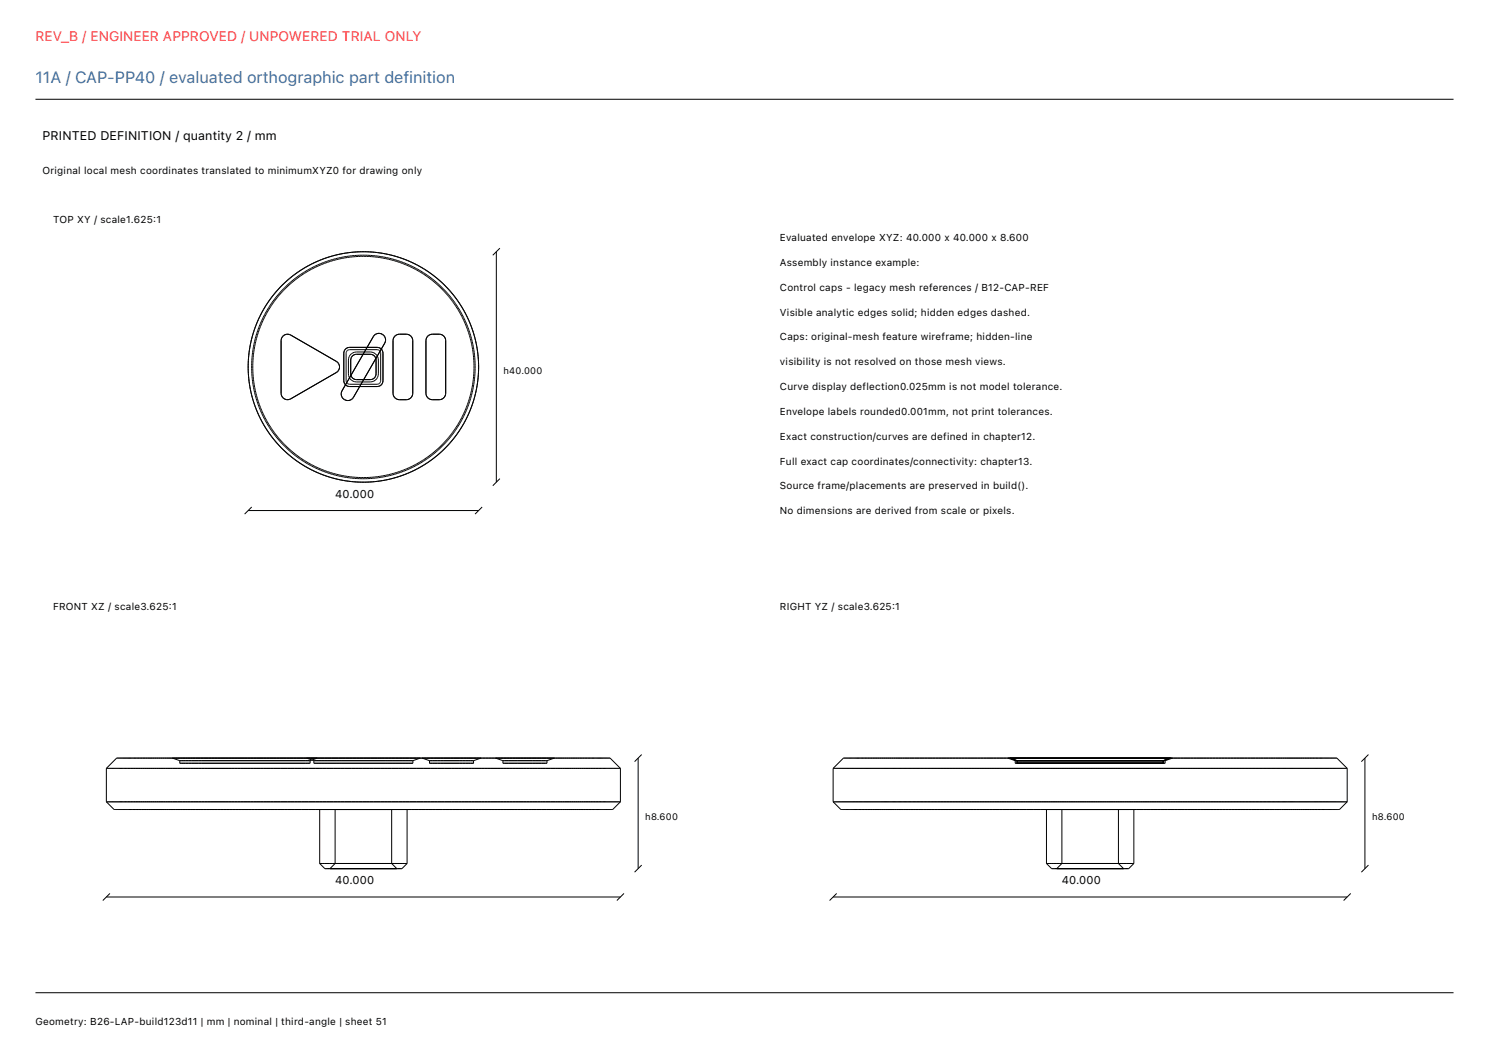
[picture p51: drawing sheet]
<svg xmlns="http://www.w3.org/2000/svg" width="420mm" height="297mm" viewBox="0 0 420 297" stroke-linecap="round" stroke-linejoin="round" font-family="sans-serif">
<defs><g id="words">
<text font-size="4.6" fill="#416e9e" x="10" y="23.4">11A / CAP-PP40 / evaluated orthographic part definition</text>
<text font-size="3.9" fill="#ff383c" x="10" y="11.7">REV_B / ENGINEER APPROVED / UNPOWERED TRIAL ONLY</text>
<text font-size="3.5" x="12" y="39.4">PRINTED DEFINITION / quantity 2 / mm</text>
<g font-size="3.2">
<text x="94.5" y="140.4">40.000</text>
<text x="94.5" y="249.4">40.000</text>
<text x="299.5" y="249.4">40.000</text>
</g>
<g font-size="2.8">
<text x="12" y="49">Original local mesh coordinates translated to minimumXYZ0 for drawing only</text>
<text x="15" y="63">TOP XY / scale1.625:1</text>
<text x="220" y="68">Evaluated envelope XYZ: 40.000 x 40.000 x 8.600</text>
<text x="220" y="75">Assembly instance example:</text>
<text x="220" y="82">Control caps - legacy mesh references / B12-CAP-REF</text>
<text x="220" y="89">Visible analytic edges solid; hidden edges dashed.</text>
<text x="220" y="96">Caps: original-mesh feature wireframe; hidden-line</text>
<text x="220" y="103">visibility is not resolved on those mesh views.</text>
<text x="220" y="110">Curve display deflection0.025mm is not model tolerance.</text>
<text x="220" y="117">Envelope labels rounded0.001mm, not print tolerances.</text>
<text x="220" y="124">Exact construction/curves are defined in chapter12.</text>
<text x="220" y="131">Full exact cap coordinates/connectivity: chapter13.</text>
<text x="220" y="138">Source frame/placements are preserved in build().</text>
<text x="220" y="145">No dimensions are derived from scale or pixels.</text>
<text x="15" y="172">FRONT XZ / scale3.625:1</text>
<text x="220" y="172">RIGHT YZ / scale3.625:1</text>
<text x="10" y="289">Geometry: B26-LAP-build123d11 | mm | nominal | third-angle | sheet 51</text>
</g>
<g font-size="2.6">
<text x="142" y="105.4">h40.000</text>
<text x="182" y="231.3">h8.600</text>
<text x="387" y="231.3">h8.600</text>
</g>
</g></defs>
<g fill="none" stroke="#000" stroke-width=".28">
<path d="M10 28h400M140 71v65M141 70l-2 2M79.7 94.9l1.1-.6 1.2 .2 12.9 7.4a1.81 1.81 0 0 1 0 3.2l-12.9 7.4a1.81 1.81 0 0 1-2.7-1.6v-14.8zM97.6 98.3l1-.3h7.8l.7 .1 .6 .5 .3 1v7.8l-.1 .7-.5 .6-1 .3h-7.8l-.7-.1-.6-.5-.3-1v-7.8l.1-.7zM98 98.8l.6-.2h7.8l.8 .4 .2 .6v7.8l-.4 .8-.6 .2h-7.8l-.8-.4-.2-.6v-7.8zM99.1 99.8l1.5-.5h3.9a2.28 2.28 0 0 1 2.2 2.3v3.9a2.28 2.28 0 0 1-2.2 2.2h-3.9a2.27 2.27 0 0 1-2.3-2.2v-3.9a2.28 2.28 0 0 1 .8-1.8zM105.5 94.6a1.86 1.86 0 0 1 2.5-.2 1.86 1.86 0 0 1 .5 2.4l-8.8 15.3a1.86 1.86 0 0 1-2.5 .6 1.86 1.86 0 0 1-.7-2.5zM111.3 94.9l.2-.2a3.7 3.7 0 0 1 3.1-.4l.8 .1 .6 .5 .4 1.2v14.8l-.2 .8-.5 .6a3.7 3.7 0 0 1-3 .4l-.8-.1-.6-.5-.4-1.2v-14.8zM120.5 94.9l.3-.2a3.7 3.7 0 0 1 3.1-.4l.8 .1 .6 .5 .4 1.2v14.8l-.2 .8-.5 .6a3.7 3.7 0 0 1-3 .4l-1.2-.4-.5-.6-.2-.8v-14.8zM99.5 100.3l1.1-.4h3.9l.7 .2 .5 .4 .4 1.1v3.9l-.2 .7-.4 .5-1 .4h-3.9l-.8-.2-.5-.4-.4-1v-3.9l.2-.8zM141 135l-2 2"/>
<path d="M70 144h65M71 143l-2 2M136 143l-2 2M30 216.7l2.9-2.9h139.2l2.9 2.9M30 216.7h145M30 216.7v9.4M48.6 213.8l2.1 .7M50.7 214.5v.8h36.8v-.8M50.7 214.5h36.8M86.5 213.8l2 .7M88.5 214.5v.8h28v-.8M88.5 214.5h28"/>
<path d="M89.5 213.8l-2 .7M118.5 213.8l-2 .7M119.1 213.8l2 .7M121.1 214.5v.8h12.5v-.8M121.1 214.5h12.5M135.6 213.8l-2 .7M139.8 213.8l2.1 .7M141.9 214.5v.8h12.4v-.8M141.9 214.5h12.4M156.4 213.8l-2.1 .7M175 216.7v9.4M180 213.8v31.2"/>
<path d="M181 212.8l-2 2M235 216.7l2.9-2.9h139.2l2.9 2.9M235 216.7h145M235 216.7v9.4M284.3 213.8l2.1 .7M284.8 213.8l2.1 .7v.8M286.4 214.5v.8h42.2v-.8M286.4 214.5h42.2M330.2 213.8l-2.1 .7v.8M330.7 213.8l-2.1 .7M380 216.7v9.4M385 213.8v31.2"/>
<path d="M386 212.8l-2 2M30 226.1l2.2 2.2h140.6l2.2-2.2M30 226.1h145M90.2 228.3v15.2M94.5 228.3v15.2l-1.4 1.5M110.5 228.3v15.2l1.4 1.5M114.8 228.3v15.2M235 226.1l2.2 2.2h140.6l2.2-2.2M235 226.1h145M295.2 228.3v15.3M299.5 228.3v15.3l-1.4 1.4M315.5 228.3v15.3l1.4 1.4"/>
<path d="M319.8 228.3v15.3M30 253h145M31 252l-2 2M90.2 243.5h24.6M90.2 243.5l1.4 1.5h21.8l1.4-1.5M176 252l-2 2M181 244l-2 2M235 253h145M236 252l-2 2M295.2 243.6h24.6M295.2 243.6l1.4 1.4h21.8l1.4-1.4M381 252l-2 2"/>
<path d="M386 244l-2 2M10 280h400"/>
<circle cx="102.5" cy="103.5" r="31.2"/>
<circle cx="102.5" cy="103.5" r="32.5"/>
<circle cx="102.5" cy="103.5" r="31.5"/>
</g>
<use href="#words"/>
</svg>
